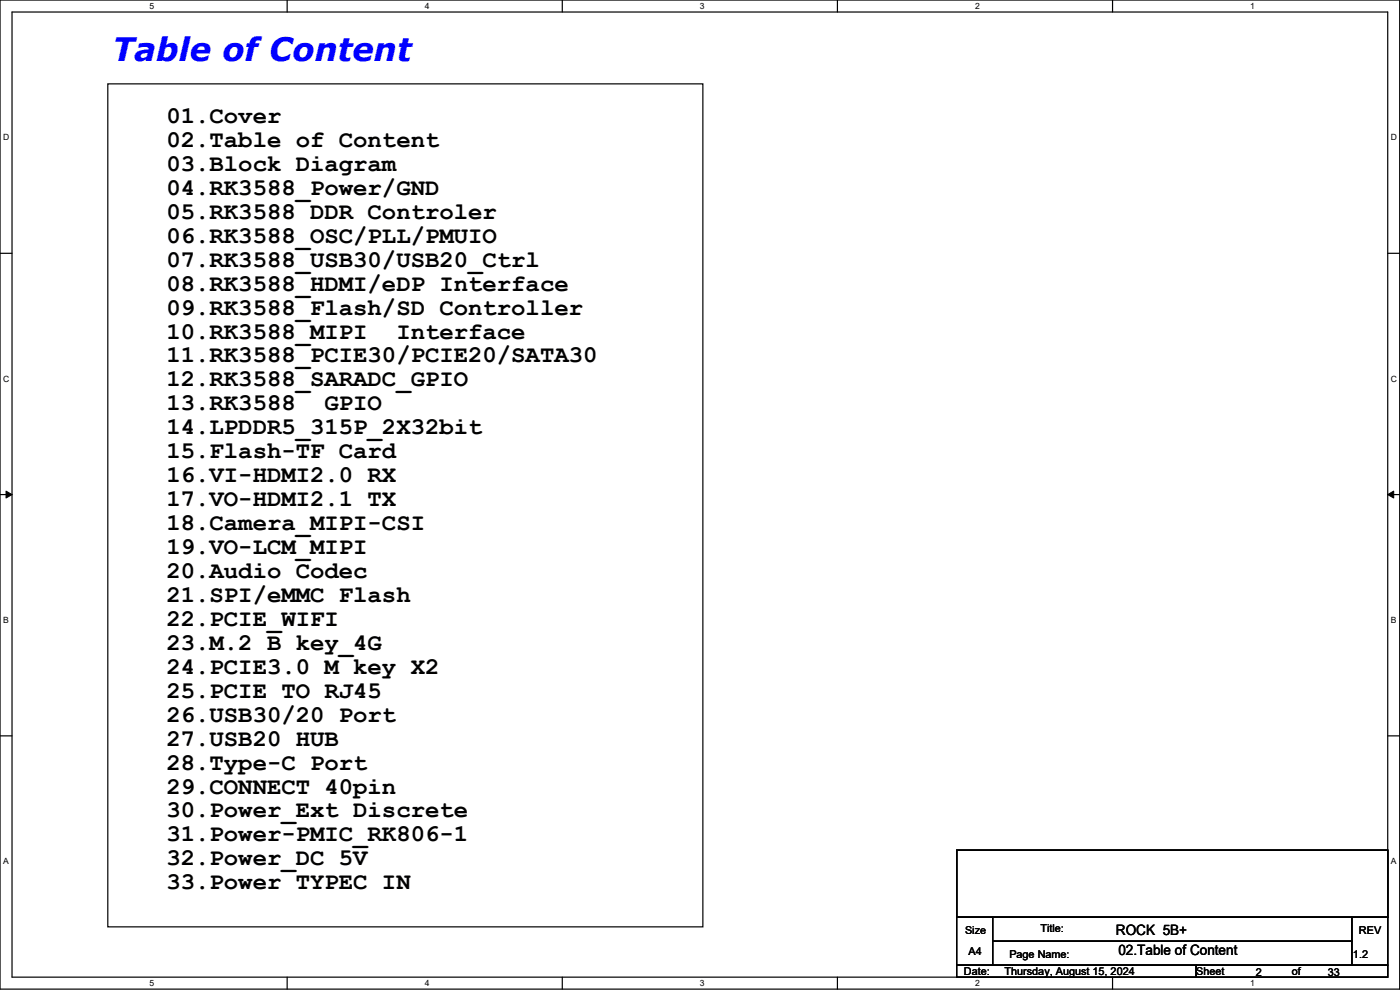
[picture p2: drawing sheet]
<svg xmlns="http://www.w3.org/2000/svg" width="594mm" height="420mm" viewBox="0 0 594 420" stroke-linecap="round" stroke-linejoin="round" font-family="sans-serif">
<defs><g id="words">
<text font-size="13.7" fill="#00f" x="47.8" y="26">Table of Content</text>
<g font-size="10.2">
<text x="70.6" y="52.2">01.Cover</text>
<text x="70.6" y="62.3">02.Table of Content</text>
<text x="70.6" y="72.5">03.Block Diagram</text>
<text x="70.6" y="82.7">04.RK3588_Power/GND</text>
<text x="70.6" y="92.8">05.RK3588 DDR Controler</text>
<text x="70.6" y="103">06.RK3588_OSC/PLL/PMUIO</text>
<text x="70.6" y="113.1">07.RK3588_USB30/USB20_Ctrl</text>
<text x="70.6" y="123.3">08.RK3588_HDMI/eDP Interface</text>
<text x="70.6" y="133.5">09.RK3588_Flash/SD Controller</text>
<text x="70.6" y="143.6">10.RK3588_MIPI</text>
<text x="168.2" y="143.6">Interface</text>
<text x="70.6" y="153.8">11.RK3588_PCIE30/PCIE20/SATA30</text>
<text x="70.6" y="163.9">12.RK3588_SARADC_GPIO</text>
<text x="70.6" y="174.1">13.RK3588</text>
<text x="137.7" y="174.1">GPIO</text>
<text x="70.6" y="184.3">14.LPDDR5_315P_2X32bit</text>
<text x="70.6" y="194.4">15.Flash-TF Card</text>
<text x="70.6" y="204.6">16.VI-HDMI2.0 RX</text>
<text x="70.6" y="214.7">17.VO-HDMI2.1 TX</text>
<text x="70.6" y="224.9">18.Camera_MIPI-CSI</text>
<text x="70.6" y="235.1">19.VO-LCM_MIPI</text>
<text x="70.6" y="245.2">20.Audio Codec</text>
<text x="70.6" y="255.4">21.SPI/eMMC Flash</text>
<text x="70.6" y="265.5">22.PCIE_WIFI</text>
<text x="70.6" y="275.7">23.M.2 B key_4G</text>
<text x="70.6" y="285.9">24.PCIE3.0 M key X2</text>
<text x="70.6" y="296">25.PCIE TO RJ45</text>
<text x="70.6" y="306.2">26.USB30/20 Port</text>
<text x="70.6" y="316.3">27.USB20 HUB</text>
<text x="70.6" y="326.5">28.Type-C Port</text>
<text x="70.6" y="336.7">29.CONNECT 40pin</text>
<text x="70.6" y="346.8">30.Power_Ext Discrete</text>
<text x="70.6" y="357">31.Power-PMIC_RK806-1</text>
<text x="70.6" y="367.1">32.Power_DC 5V</text>
<text x="70.6" y="377.3">33.Power TYPEC IN</text>
</g>
<g font-size="6.1">
<text x="473.5" y="396.7">ROCK 5B+</text>
<text x="474.5" y="405.3">02.Table of Content</text>
</g>
<g font-size="4.6">
<text x="441.5" y="395.3">Title:</text>
<text x="409.5" y="396.3">Size</text>
<text x="576.6" y="396.3">REV</text>
<text x="411" y="404.9">A4</text>
<text x="428.3" y="406.5">Page Name:</text>
<text x="574.1" y="406.5">1.2</text>
<text x="409" y="413.6">Date:</text>
<text x="426.2" y="413.6">Thursday, August 15, 2024</text>
<text x="507.5" y="413.6">Sheet</text>
<text x="548.1" y="413.6">of</text>
<text x="532.9" y="414.1">2</text>
<text x="563.4" y="414.1">33</text>
</g>
<g font-size="3.6">
<text x="63.5" y="3.8">5</text>
<text x="180.2" y="3.8">4</text>
<text x="296.9" y="3.8">3</text>
<text x="413.7" y="3.8">2</text>
<text x="530.4" y="3.8">1</text>
<text x="1.3" y="59.5">D</text>
<text x="590.1" y="59.5">D</text>
<text x="1.3" y="161.9">C</text>
<text x="590.1" y="161.9">C</text>
<text x="1.3" y="264.3">B</text>
<text x="590.1" y="264.3">B</text>
<text x="1.3" y="366.6">A</text>
<text x="590.1" y="366.6">A</text>
<text x="63.5" y="418.3">5</text>
<text x="180.2" y="418.3">4</text>
<text x="296.9" y="418.3">3</text>
<text x="413.7" y="418.3">2</text>
<text x="530.4" y="418.3">1</text>
</g>
</g></defs>
<path d="M0 0h593.9v419.6h-593.9zM5.1 5.1h583.7v409.4h-583.7z" fill="none" stroke="#000" stroke-width=".51"/>
<g fill="#fff">
<path d="M63.5 .5h2v4.1h-2z"/>
<path d="M63.5 415.1h2v4h-2z"/>
</g>
<path d="M121.8 0v5.1M121.8 414.5v5.1" fill="none" stroke="#000" stroke-width=".51"/>
<g fill="#fff">
<path d="M180.2 .5h2v4.1h-2z"/>
<path d="M180.2 415.1h2v4h-2z"/>
</g>
<path d="M238.6 0v5.1M238.6 414.5v5.1" fill="none" stroke="#000" stroke-width=".51"/>
<g fill="#fff">
<path d="M296.9 .5h2.1v4.1h-2.1z"/>
<path d="M296.9 415.1h2.1v4h-2.1z"/>
</g>
<path d="M355.3 0v5.1M355.3 414.5v5.1" fill="none" stroke="#000" stroke-width=".51"/>
<g fill="#fff">
<path d="M413.7 .5h2v4.1h-2z"/>
<path d="M413.7 415.1h2v4h-2z"/>
</g>
<path d="M472 0v5.1M472 414.5v5.1" fill="none" stroke="#000" stroke-width=".51"/>
<g fill="#fff">
<path d="M530.4 .5h2v4.1h-2z"/>
<path d="M530.4 415.1h2v4h-2z"/>
<path d="M1.3 56.3h2.6v4h-2.6z"/>
<path d="M590.1 56.3h2.6v4h-2.6z"/>
<path d="M1.3 158.6h2.6v4.1h-2.6z"/>
<path d="M590.1 158.6h2.6v4.1h-2.6z"/>
</g>
<path d="M0 107.5h5.1M588.8 107.5h5.1" fill="none" stroke="#000" stroke-width=".51"/>
<g fill="#fff">
<path d="M1.3 261h2.4v4.1h-2.4z"/>
<path d="M590.1 261h2.4v4.1h-2.4z"/>
</g>
<path d="M0 209.8h5.1M588.8 209.8h5.1" fill="none" stroke="#000" stroke-width=".51"/>
<path d="M2.6 208.3l2.5 1.5-2.5 1.5zM588.8 209.8l2.5-1.5v3z" fill="#000" stroke="#000" stroke-width=".42"/>
<g fill="#fff">
<path d="M1.3 363.4h2.4v4h-2.4z"/>
<path d="M590.1 363.4h2.4v4h-2.4z"/>
</g>
<path d="M45.7 35.6h252.5v357.6h-252.5zM0 312.2h5.1M588.8 312.2h5.1M405.9 360.7h182.9v28.4h-182.9zM405.9 389.1h15.3v20.4h-15.3zM421.2 389.1h152.4v10.2h-152.4zM421.2 399.3h152.4v10.2h-152.4zM573.6 389.1h15.2v20.4h-15.2zM405.9 409.5h101.6v5h-101.6zM507.5 409.5h81.3v5h-81.3z" fill="none" stroke="#000" stroke-width=".51"/>
<use href="#words"/>
</svg>
